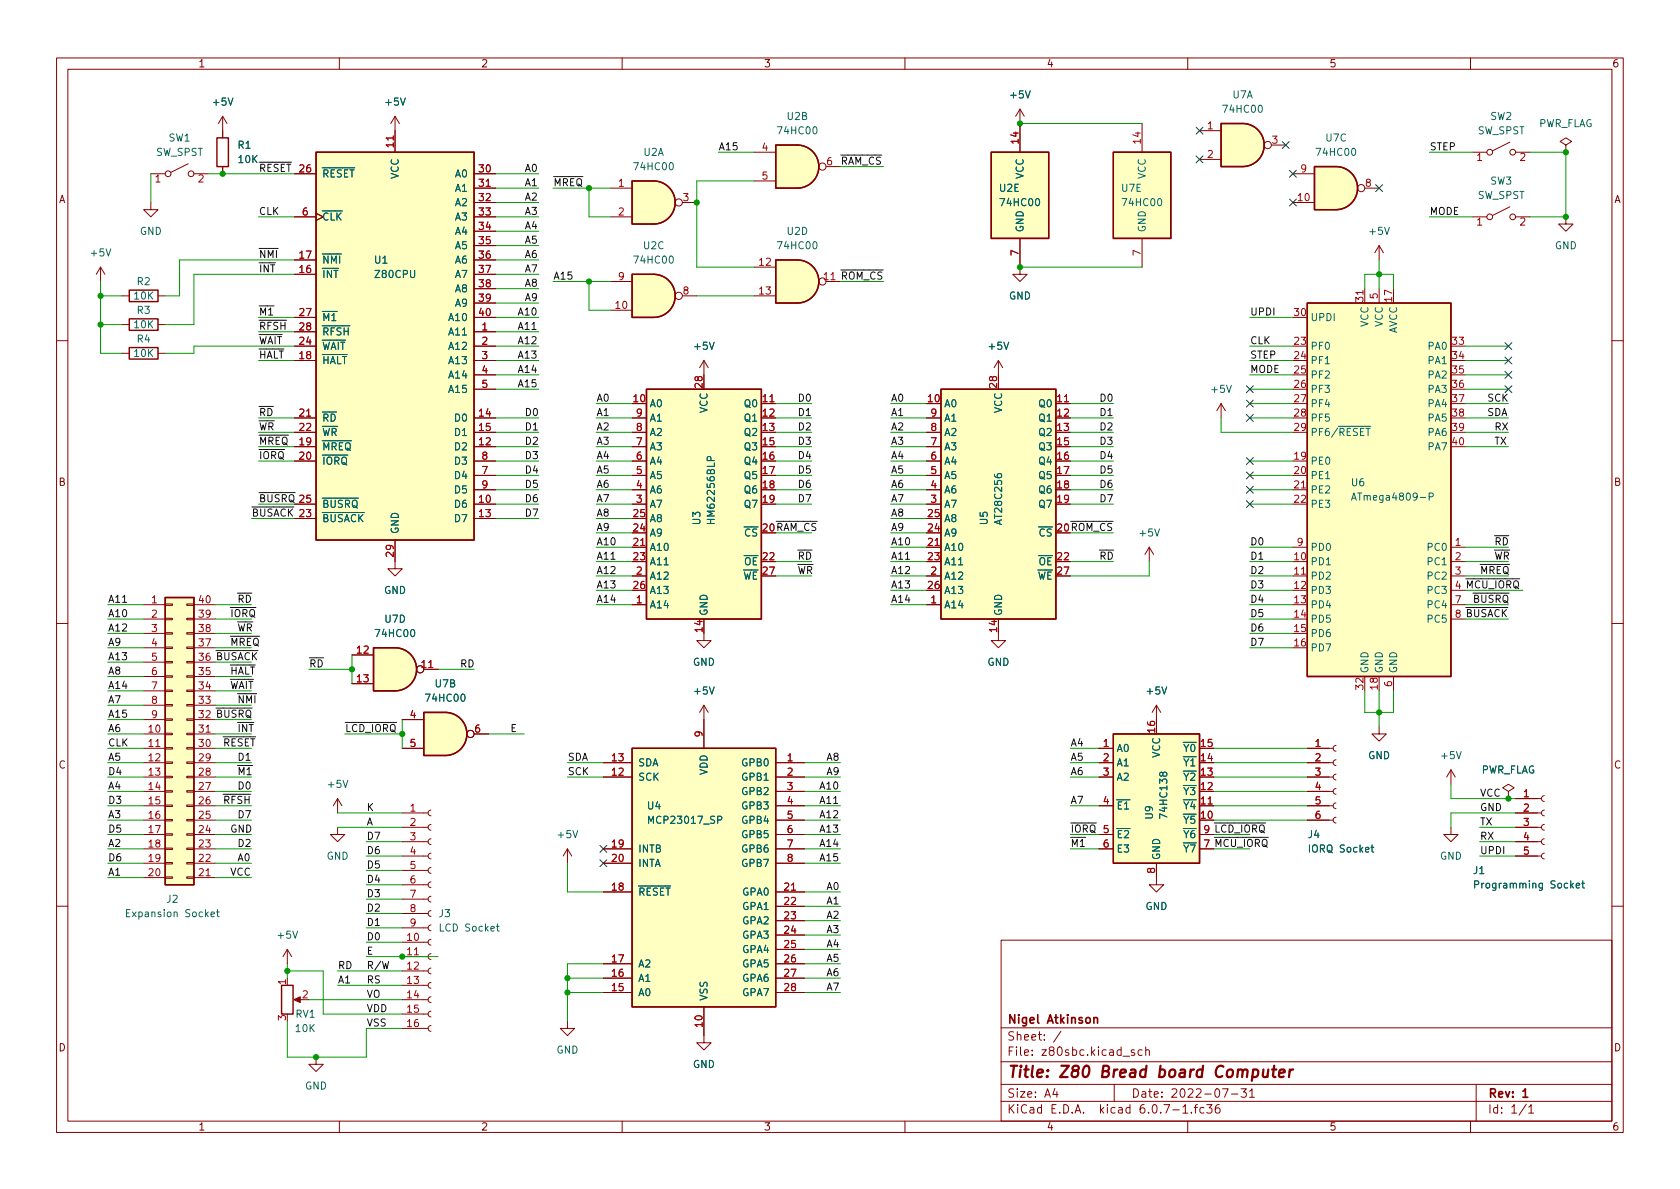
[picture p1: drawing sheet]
<svg xmlns="http://www.w3.org/2000/svg" width="297mm" height="210mm" viewBox="0 0 297 210" stroke-linecap="round" stroke-linejoin="round" font-family="sans-serif">
<defs><g id="words">
<text font-size="2.8" fill="#840000" x="178" y="190.6">Title: Z80 Bread board Computer</text>
<g font-size="2.1" fill="#840000">
<text x="178" y="184">Sheet: /</text>
<text x="178" y="181">Nigel Atkinson</text>
<text x="178" y="186.7">File: z80sbc.kicad_sch</text>
<text x="178" y="196.9">KiCad E.D.A. kicad 6.0.7-1.fc36</text>
<text x="178" y="194.1">Size: A4</text>
<text x="200" y="194.1">Date: 2022-07-31</text>
<text x="263" y="194.1">Rev: 1</text>
<text x="263" y="196.9">Id: 1/1</text>
</g>
<g font-size="1.8" fill="#840000">
<text x="35" y="11.9">1</text>
<text x="85" y="11.9">2</text>
<text x="135" y="11.9">3</text>
<text x="185" y="11.9">4</text>
<text x="235" y="11.9">5</text>
<text x="285" y="11.9">6</text>
<text x="10.3" y="35.9">A</text>
<text x="285.3" y="35.9">A</text>
<text x="10.3" y="85.9">B</text>
<text x="285.3" y="85.9">B</text>
<text x="10.3" y="135.9">C</text>
<text x="285.3" y="135.9">C</text>
<text x="10.3" y="185.9">D</text>
<text x="285.3" y="185.9">D</text>
<text x="35" y="199.9">1</text>
<text x="85" y="199.9">2</text>
<text x="135" y="199.9">3</text>
<text x="185" y="199.9">4</text>
<text x="235" y="199.9">5</text>
<text x="285" y="199.9">6</text>
</g>
<g font-size="1.8" fill="#006464">
<text x="178.7" y="17.4">+5V</text>
<text x="217.9" y="17.4">U7A</text>
<text x="37.8" y="18.7">+5V</text>
<text x="68.3" y="18.7">+5V</text>
<text x="137.7" y="23.7">74HC00</text>
<text x="139.2" y="21.2">U2B</text>
<text x="216.5" y="19.9">74HC00</text>
<text x="261.2" y="23.7">SW_SPST</text>
<text x="263.5" y="21.2">SW2</text>
<text x="271.9" y="22.5">PWR_FLAG</text>
<text x="27.5" y="27.6">SW_SPST</text>
<text x="29.8" y="25">SW1</text>
<text x="42.1" y="26.3">R1</text>
<text x="42.2" y="28.8">10K</text>
<text x="113.8" y="27.6">U2A</text>
<text x="233" y="27.6">74HC00</text>
<text x="234.5" y="25">U7C</text>
<text x="56.9" y="31.4">~{RESET}</text>
<text x="70.5" y="31.7" transform="rotate(-90 70.5 31.7)">VCC</text>
<text x="80.5" y="31.4">A0</text>
<text x="80.5" y="33.9">A1</text>
<text x="112.3" y="30.1">74HC00</text>
<text x="176.7" y="33.9">U2E</text>
<text x="181" y="31.7" transform="rotate(-90 181 31.7)">VCC</text>
<text x="198.3" y="33.9">U7E</text>
<text x="202.6" y="31.7" transform="rotate(-90 202.6 31.7)">VCC</text>
<text x="261.2" y="35.2">SW_SPST</text>
<text x="263.5" y="32.6">SW3</text>
<text x="24.7" y="41.5">GND</text>
<text x="56.9" y="39">~{CLK}</text>
<text x="80.5" y="36.4">A2</text>
<text x="80.5" y="39">A3</text>
<text x="80.5" y="41.5">A4</text>
<text x="139.2" y="41.5">U2D</text>
<text x="177.1" y="36.4">74HC00</text>
<text x="181" y="41.1" transform="rotate(-90 181 41.1)">GND</text>
<text x="198.7" y="36.4">74HC00</text>
<text x="202.6" y="41.1" transform="rotate(-90 202.6 41.1)">GND</text>
<text x="242.2" y="41.5">+5V</text>
<text x="16.2" y="45.3">+5V</text>
<text x="56.9" y="46.6">~{NMI}</text>
<text x="66.3" y="46.6">U1</text>
<text x="80.5" y="44.1">A5</text>
<text x="80.5" y="46.6">A6</text>
<text x="112.3" y="46.6">74HC00</text>
<text x="113.8" y="44.1">U2C</text>
<text x="137.7" y="44.1">74HC00</text>
<text x="274.9" y="44.1">GND</text>
<text x="23.8" y="53">10K</text>
<text x="24.3" y="50.4">R2</text>
<text x="56.9" y="49.1">~{INT}</text>
<text x="66.5" y="49.1">Z80CPU</text>
<text x="80.5" y="49.1">A7</text>
<text x="80.5" y="51.7">A8</text>
<text x="178.4" y="53">GND</text>
<text x="23.8" y="58">10K</text>
<text x="24.3" y="55.5">R3</text>
<text x="56.9" y="56.8">~{M1}</text>
<text x="56.9" y="59.3">~{RFSH}</text>
<text x="79.6" y="59.3">A11</text>
<text x="79.6" y="56.8">A10</text>
<text x="80.5" y="54.2">A9</text>
<text x="231.6" y="56.8">UPDI</text>
<text x="241.9" y="57.8" transform="rotate(-90 241.9 57.8)">VCC</text>
<text x="244.5" y="57.8" transform="rotate(-90 244.5 57.8)">VCC</text>
<text x="247" y="59.1" transform="rotate(-90 247 59.1)">AVCC</text>
<text x="23.8" y="63.1">10K</text>
<text x="24.3" y="60.6">R4</text>
<text x="56.9" y="64.4">~{HALT}</text>
<text x="56.9" y="61.8">~{WAIT}</text>
<text x="79.6" y="61.8">A12</text>
<text x="79.6" y="64.4">A13</text>
<text x="122.9" y="61.8">+5V</text>
<text x="174.9" y="61.8">+5V</text>
<text x="231.6" y="61.8">PF0</text>
<text x="231.6" y="64.4">PF1</text>
<text x="252.6" y="61.8">PA0</text>
<text x="252.6" y="64.4">PA1</text>
<text x="79.6" y="66.9">A14</text>
<text x="79.6" y="69.5">A15</text>
<text x="214.3" y="69.5">+5V</text>
<text x="231.6" y="66.9">PF2</text>
<text x="231.6" y="69.5">PF3</text>
<text x="252.6" y="66.9">PA2</text>
<text x="252.6" y="69.5">PA3</text>
<text x="56.9" y="74.5">~{RD}</text>
<text x="56.9" y="77.1">~{WR}</text>
<text x="80.5" y="74.5">D0</text>
<text x="80.5" y="77.1">D1</text>
<text x="114.8" y="72">A0</text>
<text x="114.8" y="77.1">A2</text>
<text x="114.8" y="74.5">A1</text>
<text x="125.1" y="73.1" transform="rotate(-90 125.1 73.1)">VCC</text>
<text x="131.8" y="72">Q0</text>
<text x="131.8" y="74.5">Q1</text>
<text x="131.8" y="77.1">Q2</text>
<text x="166.9" y="72">A0</text>
<text x="166.9" y="77.1">A2</text>
<text x="166.9" y="74.5">A1</text>
<text x="177.2" y="73.1" transform="rotate(-90 177.2 73.1)">VCC</text>
<text x="183.8" y="72">Q0</text>
<text x="183.8" y="74.5">Q1</text>
<text x="183.8" y="77.1">Q2</text>
<text x="231.6" y="72">PF4</text>
<text x="231.6" y="74.5">PF5</text>
<text x="231.6" y="77.1">PF6/~{RESET}</text>
<text x="252.6" y="72">PA4</text>
<text x="252.6" y="74.5">PA5</text>
<text x="252.6" y="77.1">PA6</text>
<text x="56.9" y="79.6">~{MREQ}</text>
<text x="56.9" y="82.2">~{IORQ}</text>
<text x="80.5" y="79.6">D2</text>
<text x="80.5" y="82.2">D3</text>
<text x="114.8" y="82.2">A4</text>
<text x="114.8" y="79.6">A3</text>
<text x="131.8" y="79.6">Q3</text>
<text x="131.8" y="82.2">Q4</text>
<text x="166.9" y="82.2">A4</text>
<text x="166.9" y="79.6">A3</text>
<text x="183.8" y="79.6">Q3</text>
<text x="183.8" y="82.2">Q4</text>
<text x="231.6" y="82.2">PE0</text>
<text x="252.6" y="79.6">PA7</text>
<text x="56.9" y="89.8">~{BUSRQ}</text>
<text x="80.5" y="89.8">D6</text>
<text x="80.5" y="84.7">D4</text>
<text x="80.5" y="87.2">D5</text>
<text x="114.8" y="89.8">A7</text>
<text x="114.8" y="87.2">A6</text>
<text x="114.8" y="84.7">A5</text>
<text x="131.8" y="84.7">Q5</text>
<text x="131.8" y="87.2">Q6</text>
<text x="131.8" y="89.8">Q7</text>
<text x="166.9" y="89.8">A7</text>
<text x="166.9" y="87.2">A6</text>
<text x="166.9" y="84.7">A5</text>
<text x="183.8" y="84.7">Q5</text>
<text x="183.8" y="87.2">Q6</text>
<text x="183.8" y="89.8">Q7</text>
<text x="231.6" y="84.7">PE1</text>
<text x="231.6" y="87.2">PE2</text>
<text x="231.6" y="89.8">PE3</text>
<text x="239" y="86">U6</text>
<text x="239.9" y="88.5">ATmega4809-P</text>
<text x="56.9" y="92.3">~{BUSACK}</text>
<text x="70.5" y="94.5" transform="rotate(-90 70.5 94.5)">GND</text>
<text x="80.5" y="92.3">D7</text>
<text x="114.8" y="94.9">A9</text>
<text x="114.8" y="92.3">A8</text>
<text x="123.8" y="92.7" transform="rotate(-90 123.8 92.7)">U3</text>
<text x="126.4" y="92.3" transform="rotate(-90 126.4 92.3)">HM62256BLP</text>
<text x="130.3" y="94.9">~{CS}</text>
<text x="166.9" y="94.9">A9</text>
<text x="166.9" y="92.3">A8</text>
<text x="174.6" y="92.7" transform="rotate(-90 174.6 92.7)">U5</text>
<text x="177.2" y="92.5" transform="rotate(-90 177.2 92.5)">AT28C256</text>
<text x="182.3" y="94.9">~{CS}</text>
<text x="201.6" y="94.9">+5V</text>
<text x="114.8" y="97.4">A10</text>
<text x="114.8" y="99.9">A11</text>
<text x="130.2" y="99.9">~{OE}</text>
<text x="166.9" y="97.4">A10</text>
<text x="166.9" y="99.9">A11</text>
<text x="182.3" y="99.9">~{OE}</text>
<text x="231.6" y="99.9">PD1</text>
<text x="231.6" y="97.4">PD0</text>
<text x="252.6" y="97.4">PC0</text>
<text x="252.6" y="99.9">PC1</text>
<text x="67.9" y="105">GND</text>
<text x="114.8" y="107.6">A14</text>
<text x="114.8" y="102.5">A12</text>
<text x="114.8" y="105">A13</text>
<text x="129.9" y="102.5">~{WE}</text>
<text x="166.9" y="107.6">A14</text>
<text x="166.9" y="102.5">A12</text>
<text x="166.9" y="105">A13</text>
<text x="182" y="102.5">~{WE}</text>
<text x="231.6" y="102.5">PD2</text>
<text x="231.6" y="105">PD3</text>
<text x="231.6" y="107.6">PD4</text>
<text x="252.6" y="102.5">PC2</text>
<text x="252.6" y="105">PC3</text>
<text x="252.6" y="107.6">PC4</text>
<text x="66.6" y="112.6">74HC00</text>
<text x="68.1" y="110.1">U7D</text>
<text x="125.1" y="109" transform="rotate(-90 125.1 109)">GND</text>
<text x="177.2" y="109" transform="rotate(-90 177.2 109)">GND</text>
<text x="231.6" y="110.1">PD5</text>
<text x="231.6" y="112.6">PD6</text>
<text x="252.6" y="110.1">PC5</text>
<text x="122.5" y="117.7">GND</text>
<text x="174.6" y="117.7">GND</text>
<text x="231.6" y="115.2">PD7</text>
<text x="241.9" y="119.1" transform="rotate(-90 241.9 119.1)">GND</text>
<text x="244.5" y="119.1" transform="rotate(-90 244.5 119.1)">GND</text>
<text x="247" y="119.1" transform="rotate(-90 247 119.1)">GND</text>
<text x="75.5" y="124.1">74HC00</text>
<text x="77" y="121.5">U7B</text>
<text x="122.9" y="122.8">+5V</text>
<text x="202.9" y="122.8">+5V</text>
<text x="112.8" y="135.5">SDA</text>
<text x="125.1" y="137.1" transform="rotate(-90 125.1 137.1)">VDD</text>
<text x="131.3" y="135.5">GPB0</text>
<text x="197.4" y="133">A0</text>
<text x="197.4" y="135.5">A1</text>
<text x="205.1" y="134" transform="rotate(-90 205.1 134)">VCC</text>
<text x="208" y="135.5">~{Y1}</text>
<text x="208" y="133">~{Y0}</text>
<text x="241.9" y="134.2">GND</text>
<text x="254.9" y="134.2">+5V</text>
<text x="261.7" y="136.8">PWR_FLAG</text>
<text x="58.1" y="139.3">+5V</text>
<text x="112.8" y="138">SCK</text>
<text x="114.5" y="143.1">U4</text>
<text x="131.3" y="138">GPB1</text>
<text x="131.3" y="140.6">GPB2</text>
<text x="131.3" y="143.1">GPB3</text>
<text x="197.4" y="138">A2</text>
<text x="197.4" y="143.1">~{E1}</text>
<text x="208" y="143.1">~{Y4}</text>
<text x="208" y="140.6">~{Y3}</text>
<text x="208" y="138">~{Y2}</text>
<text x="98.7" y="148.2">+5V</text>
<text x="115" y="145.7">MCP23017_SP</text>
<text x="131.3" y="145.7">GPB4</text>
<text x="131.3" y="148.2">GPB5</text>
<text x="197.4" y="148.2">~{E2}</text>
<text x="203.8" y="144.8" transform="rotate(-90 203.8 144.8)">U9</text>
<text x="206.4" y="144.4" transform="rotate(-90 206.4 144.4)">74HC138</text>
<text x="208" y="145.7">~{Y5}</text>
<text x="208" y="148.2">~{Y6}</text>
<text x="231.3" y="148.2">J4</text>
<text x="57.7" y="152">GND</text>
<text x="112.8" y="150.7">INTB</text>
<text x="112.8" y="153.3">INTA</text>
<text x="131.3" y="150.7">GPB6</text>
<text x="131.3" y="153.3">GPB7</text>
<text x="197.4" y="150.7">E3</text>
<text x="205.1" y="152.1" transform="rotate(-90 205.1 152.1)">GND</text>
<text x="208" y="150.7">~{Y7}</text>
<text x="231.7" y="150.7">IORQ Socket</text>
<text x="254.6" y="152">GND</text>
<text x="260.5" y="154.6">J1</text>
<text x="29.5" y="159.6">J2</text>
<text x="112.8" y="158.4">~{RESET}</text>
<text x="131.3" y="158.4">GPA0</text>
<text x="131.3" y="160.9">GPA1</text>
<text x="202.5" y="160.9">GND</text>
<text x="261.5" y="157.1">Programming Socket</text>
<text x="22.9" y="162.2">Expansion Socket</text>
<text x="49.2" y="166">+5V</text>
<text x="77.7" y="162.2">J3</text>
<text x="78" y="164.7">LCD Socket</text>
<text x="131.3" y="163.4">GPA2</text>
<text x="131.3" y="166">GPA3</text>
<text x="112.8" y="173.6">A1</text>
<text x="112.8" y="171.1">A2</text>
<text x="131.3" y="168.5">GPA4</text>
<text x="131.3" y="171.1">GPA5</text>
<text x="131.3" y="173.6">GPA6</text>
<text x="52.3" y="180">RV1</text>
<text x="112.8" y="176.1">A0</text>
<text x="125.1" y="177" transform="rotate(-90 125.1 177)">VSS</text>
<text x="131.3" y="176.1">GPA7</text>
<text x="52.3" y="182.5">10K</text>
<text x="98.4" y="186.3">GND</text>
<text x="122.5" y="188.8">GND</text>
<text x="53.9" y="192.7">GND</text>
</g>
<g font-size="1.8" fill="#a90000">
<text x="213.5" y="22.9">1</text>
<text x="69.6" y="26" transform="rotate(-90 69.6 26)">11</text>
<text x="134.8" y="26.7">4</text>
<text x="146.2" y="29.2">6</text>
<text x="180.1" y="25.4" transform="rotate(-90 180.1 25.4)">14</text>
<text x="201.7" y="25.4" transform="rotate(-90 201.7 25.4)">14</text>
<text x="213.5" y="27.9">2</text>
<text x="224.9" y="25.4">3</text>
<text x="261.1" y="28.4">1</text>
<text x="268.7" y="28.4">2</text>
<text x="27.4" y="32.3">1</text>
<text x="35.1" y="32.3">2</text>
<text x="53" y="30.5">26</text>
<text x="84.7" y="30.5">30</text>
<text x="84.7" y="33">31</text>
<text x="84.7" y="35.6">32</text>
<text x="109.4" y="33">1</text>
<text x="120.8" y="35.6">3</text>
<text x="134.8" y="31.7">5</text>
<text x="229.5" y="35.6">10</text>
<text x="230" y="30.5">9</text>
<text x="241.4" y="33">8</text>
<text x="53.5" y="38.1">6</text>
<text x="84.7" y="38.1">33</text>
<text x="84.7" y="40.6">34</text>
<text x="109.4" y="38.1">2</text>
<text x="261.1" y="39.9">1</text>
<text x="268.7" y="39.9">2</text>
<text x="53" y="45.7">17</text>
<text x="84.7" y="43.2">35</text>
<text x="84.7" y="45.7">36</text>
<text x="134.3" y="47">12</text>
<text x="180.1" y="45.2" transform="rotate(-90 180.1 45.2)">7</text>
<text x="201.7" y="45.2" transform="rotate(-90 201.7 45.2)">7</text>
<text x="53" y="48.3">16</text>
<text x="84.7" y="48.3">37</text>
<text x="84.7" y="50.8">38</text>
<text x="84.7" y="53.3">39</text>
<text x="109.4" y="49.5">9</text>
<text x="120.8" y="52.1">8</text>
<text x="134.3" y="52.1">13</text>
<text x="241" y="53.3" transform="rotate(-90 241 53.3)">31</text>
<text x="243.6" y="52.8" transform="rotate(-90 243.6 52.8)">5</text>
<text x="246.1" y="53.3" transform="rotate(-90 246.1 53.3)">17</text>
<text x="53" y="55.9">27</text>
<text x="53" y="58.4">28</text>
<text x="84.7" y="55.9">40</text>
<text x="85.2" y="58.4">1</text>
<text x="108.9" y="54.6">10</text>
<text x="228.9" y="55.9">30</text>
<text x="53" y="63.5">18</text>
<text x="53" y="61">24</text>
<text x="85.2" y="61">2</text>
<text x="85.2" y="63.5">3</text>
<text x="228.9" y="61">23</text>
<text x="228.9" y="63.5">24</text>
<text x="256.8" y="61">33</text>
<text x="256.8" y="63.5">34</text>
<text x="85.2" y="66">4</text>
<text x="85.2" y="68.6">5</text>
<text x="112" y="71.1">10</text>
<text x="124.2" y="68.5" transform="rotate(-90 124.2 68.5)">28</text>
<text x="134.9" y="71.1">11</text>
<text x="164.1" y="71.1">10</text>
<text x="176.3" y="68.5" transform="rotate(-90 176.3 68.5)">28</text>
<text x="187" y="71.1">11</text>
<text x="228.9" y="66">25</text>
<text x="228.9" y="68.6">26</text>
<text x="228.9" y="71.1">27</text>
<text x="256.8" y="66">35</text>
<text x="256.8" y="68.6">36</text>
<text x="256.8" y="71.1">37</text>
<text x="53" y="73.7">21</text>
<text x="53" y="76.2">22</text>
<text x="84.7" y="73.7">14</text>
<text x="84.7" y="76.2">15</text>
<text x="112.5" y="76.2">8</text>
<text x="112.5" y="73.7">9</text>
<text x="134.9" y="73.7">12</text>
<text x="134.9" y="76.2">13</text>
<text x="164.6" y="76.2">8</text>
<text x="164.6" y="73.7">9</text>
<text x="187" y="73.7">12</text>
<text x="187" y="76.2">13</text>
<text x="228.9" y="73.7">28</text>
<text x="228.9" y="76.2">29</text>
<text x="256.8" y="73.7">38</text>
<text x="256.8" y="76.2">39</text>
<text x="53" y="78.7">19</text>
<text x="53" y="81.3">20</text>
<text x="84.7" y="78.7">12</text>
<text x="85.2" y="83.8">7</text>
<text x="85.2" y="81.3">8</text>
<text x="112.5" y="83.8">5</text>
<text x="112.5" y="81.3">6</text>
<text x="112.5" y="78.7">7</text>
<text x="134.9" y="78.7">15</text>
<text x="134.9" y="81.3">16</text>
<text x="134.9" y="83.8">17</text>
<text x="164.6" y="83.8">5</text>
<text x="164.6" y="81.3">6</text>
<text x="164.6" y="78.7">7</text>
<text x="187" y="78.7">15</text>
<text x="187" y="81.3">16</text>
<text x="187" y="83.8">17</text>
<text x="228.9" y="81.3">19</text>
<text x="228.9" y="83.8">20</text>
<text x="256.8" y="78.7">40</text>
<text x="53" y="88.9">25</text>
<text x="84.7" y="88.9">10</text>
<text x="85.2" y="86.4">9</text>
<text x="112.5" y="88.9">3</text>
<text x="112.5" y="86.4">4</text>
<text x="134.9" y="86.4">18</text>
<text x="134.9" y="88.9">19</text>
<text x="164.6" y="88.9">3</text>
<text x="164.6" y="86.4">4</text>
<text x="187" y="86.4">18</text>
<text x="187" y="88.9">19</text>
<text x="228.9" y="86.4">21</text>
<text x="228.9" y="88.9">22</text>
<text x="53" y="91.4">23</text>
<text x="84.7" y="91.4">13</text>
<text x="112" y="94">24</text>
<text x="112" y="91.4">25</text>
<text x="134.9" y="94">20</text>
<text x="164.1" y="94">24</text>
<text x="164.1" y="91.4">25</text>
<text x="187" y="94">20</text>
<text x="69.6" y="98.4" transform="rotate(-90 69.6 98.4)">29</text>
<text x="112" y="96.5">21</text>
<text x="112" y="99.1">23</text>
<text x="112.5" y="101.6">2</text>
<text x="134.9" y="99.1">22</text>
<text x="134.9" y="101.6">27</text>
<text x="164.1" y="96.5">21</text>
<text x="164.1" y="99.1">23</text>
<text x="164.6" y="101.6">2</text>
<text x="187" y="99.1">22</text>
<text x="187" y="101.6">27</text>
<text x="228.9" y="99.1">10</text>
<text x="228.9" y="101.6">11</text>
<text x="229.4" y="96.5">9</text>
<text x="257.3" y="96.5">1</text>
<text x="257.3" y="99.1">2</text>
<text x="257.3" y="101.6">3</text>
<text x="26.8" y="106.7">1</text>
<text x="35.2" y="106.7">40</text>
<text x="112" y="104.1">26</text>
<text x="112.5" y="106.7">1</text>
<text x="164.1" y="104.1">26</text>
<text x="164.6" y="106.7">1</text>
<text x="228.9" y="104.1">12</text>
<text x="228.9" y="106.7">13</text>
<text x="257.3" y="106.7">7</text>
<text x="26.8" y="109.2">2</text>
<text x="26.8" y="111.8">3</text>
<text x="35.2" y="111.8">38</text>
<text x="35.2" y="109.2">39</text>
<text x="124.2" y="111.7" transform="rotate(-90 124.2 111.7)">14</text>
<text x="176.3" y="111.7" transform="rotate(-90 176.3 111.7)">14</text>
<text x="228.9" y="109.2">14</text>
<text x="228.9" y="111.8">15</text>
<text x="26.8" y="114.3">4</text>
<text x="26.8" y="116.8">5</text>
<text x="26.8" y="119.4">6</text>
<text x="35.2" y="119.4">35</text>
<text x="35.2" y="114.3">37</text>
<text x="63.2" y="115.6">12</text>
<text x="74.6" y="118.1">11</text>
<text x="228.9" y="114.3">16</text>
<text x="26.8" y="121.9">7</text>
<text x="26.8" y="124.5">8</text>
<text x="35.2" y="124.5">33</text>
<text x="35.2" y="121.9">34</text>
<text x="63.2" y="120.6">13</text>
<text x="241" y="121.9" transform="rotate(-90 241 121.9)">32</text>
<text x="243.6" y="121.9" transform="rotate(-90 243.6 121.9)">18</text>
<text x="246.1" y="121.4" transform="rotate(-90 246.1 121.4)">6</text>
<text x="26.3" y="129.5">10</text>
<text x="26.8" y="127">9</text>
<text x="35.2" y="129.5">31</text>
<text x="72.5" y="127">4</text>
<text x="84" y="129.5">6</text>
<text x="124.2" y="130.3" transform="rotate(-90 124.2 130.3)">9</text>
<text x="204.2" y="129.5" transform="rotate(-90 204.2 129.5)">16</text>
<text x="26.3" y="132.1">11</text>
<text x="26.3" y="134.6">12</text>
<text x="26.3" y="137.2">13</text>
<text x="35.2" y="137.2">28</text>
<text x="35.2" y="134.6">29</text>
<text x="35.2" y="132.1">30</text>
<text x="72.5" y="132.1">5</text>
<text x="108.2" y="137.2">12</text>
<text x="108.2" y="134.6">13</text>
<text x="139.2" y="134.6">1</text>
<text x="139.2" y="137.2">2</text>
<text x="195.1" y="132.1">1</text>
<text x="195.1" y="134.6">2</text>
<text x="195.1" y="137.2">3</text>
<text x="212.4" y="137.2">13</text>
<text x="212.4" y="134.6">14</text>
<text x="212.4" y="132.1">15</text>
<text x="232.6" y="132.1">1</text>
<text x="232.6" y="134.6">2</text>
<text x="232.6" y="137.2">3</text>
<text x="26.3" y="139.7">14</text>
<text x="26.3" y="142.2">15</text>
<text x="35.2" y="142.2">26</text>
<text x="35.2" y="139.7">27</text>
<text x="72.5" y="143.5">1</text>
<text x="139.2" y="139.7">3</text>
<text x="139.2" y="142.2">4</text>
<text x="195.1" y="142.2">4</text>
<text x="212.4" y="142.2">11</text>
<text x="212.4" y="139.7">12</text>
<text x="232.6" y="139.7">4</text>
<text x="232.6" y="142.2">5</text>
<text x="269.4" y="141">1</text>
<text x="269.4" y="143.5">2</text>
<text x="26.3" y="144.8">16</text>
<text x="26.3" y="147.3">17</text>
<text x="26.3" y="149.9">18</text>
<text x="35.2" y="149.9">23</text>
<text x="35.2" y="147.3">24</text>
<text x="35.2" y="144.8">25</text>
<text x="72.5" y="146">2</text>
<text x="72.5" y="148.6">3</text>
<text x="108.2" y="149.9">19</text>
<text x="139.2" y="144.8">5</text>
<text x="139.2" y="147.3">6</text>
<text x="139.2" y="149.9">7</text>
<text x="195.1" y="147.3">5</text>
<text x="195.1" y="149.9">6</text>
<text x="212.4" y="144.8">10</text>
<text x="212.9" y="149.9">7</text>
<text x="212.9" y="147.3">9</text>
<text x="232.6" y="144.8">6</text>
<text x="269.4" y="146">3</text>
<text x="269.4" y="148.6">4</text>
<text x="26.3" y="152.4">19</text>
<text x="26.3" y="154.9">20</text>
<text x="35.2" y="154.9">21</text>
<text x="35.2" y="152.4">22</text>
<text x="72.5" y="151.1">4</text>
<text x="72.5" y="153.7">5</text>
<text x="108.2" y="152.4">20</text>
<text x="139.2" y="152.4">8</text>
<text x="204.2" y="154.4" transform="rotate(-90 204.2 154.4)">8</text>
<text x="269.4" y="151.1">5</text>
<text x="72.5" y="156.2">6</text>
<text x="72.5" y="158.7">7</text>
<text x="72.5" y="161.3">8</text>
<text x="108.2" y="157.5">18</text>
<text x="138.7" y="157.5">21</text>
<text x="138.7" y="160">22</text>
<text x="72" y="166.4">10</text>
<text x="72.5" y="163.8">9</text>
<text x="138.7" y="162.6">23</text>
<text x="138.7" y="165.1">24</text>
<text x="138.7" y="167.6">25</text>
<text x="72" y="168.9">11</text>
<text x="72" y="171.4">12</text>
<text x="72" y="174">13</text>
<text x="108.2" y="172.7">16</text>
<text x="108.2" y="170.2">17</text>
<text x="138.7" y="170.2">26</text>
<text x="138.7" y="172.7">27</text>
<text x="50.5" y="174.1" transform="rotate(-90 50.5 174.1)">1</text>
<text x="53.5" y="176.5">2</text>
<text x="72" y="176.5">14</text>
<text x="72" y="179.1">15</text>
<text x="108.2" y="175.3">15</text>
<text x="138.7" y="175.3">28</text>
<text x="50.5" y="180.4" transform="rotate(-90 50.5 180.4)">3</text>
<text x="72" y="181.6">16</text>
<text x="124.2" y="181.6" transform="rotate(-90 124.2 181.6)">10</text>
</g>
<g font-size="1.8" fill="#0f0f0f">
<text x="127" y="26.6">A15</text>
<text x="148.6" y="29.1">~{RAM_CS}</text>
<text x="252.7" y="26.6">STEP</text>
<text x="45.7" y="30.4">~{RESET}</text>
<text x="92.7" y="32.9">A1</text>
<text x="92.7" y="35.5">A2</text>
<text x="92.7" y="30.4">A0</text>
<text x="45.7" y="38">CLK</text>
<text x="92.7" y="40.5">A4</text>
<text x="92.7" y="38">A3</text>
<text x="252.7" y="38">MODE</text>
<text x="45.7" y="45.6">~{NMI}</text>
<text x="92.7" y="43.1">A5</text>
<text x="92.7" y="45.6">A6</text>
<text x="45.7" y="48.2">~{INT}</text>
<text x="92.7" y="48.2">A7</text>
<text x="92.7" y="53.2">A9</text>
<text x="92.7" y="50.7">A8</text>
<text x="97.8" y="49.4">A15</text>
<text x="145.7" y="49.5">11 ~{ROM_CS}</text>
<text x="45.7" y="58.3">~{RFSH}28</text>
<text x="45.7" y="55.8">~{M1}</text>
<text x="91.4" y="58.3">A11</text>
<text x="91.4" y="55.8">A10</text>
<text x="221" y="55.8">UPDI</text>
<text x="45.7" y="63.4">~{HALT} 18</text>
<text x="45.7" y="60.9">~{WAIT} 24</text>
<text x="91.4" y="63.4">A13</text>
<text x="91.4" y="65.9">A14</text>
<text x="91.4" y="60.9">A12</text>
<text x="221" y="60.9">CLK</text>
<text x="221" y="65.9">MODE</text>
<text x="221" y="63.4">STEP</text>
<text x="91.4" y="68.5">A15</text>
<text x="105.4" y="71">A0</text>
<text x="141" y="71">D0</text>
<text x="157.5" y="71">A0</text>
<text x="194.3" y="71">D0</text>
<text x="262.9" y="71">SCK</text>
<text x="45.7" y="73.6">~{RD}</text>
<text x="45.7" y="76.1">~{WR}</text>
<text x="92.7" y="76.1">D1</text>
<text x="92.7" y="73.6">D0</text>
<text x="105.4" y="73.6">A1</text>
<text x="105.4" y="76.1">A2</text>
<text x="141" y="73.6">D1</text>
<text x="141" y="76.1">D2</text>
<text x="157.5" y="73.6">A1</text>
<text x="157.5" y="76.1">A2</text>
<text x="194.3" y="76.1">D2</text>
<text x="194.3" y="73.6">D1</text>
<text x="262.9" y="73.6">SDA</text>
<text x="264.2" y="76.1">RX</text>
<text x="45.7" y="78.6">~{MREQ}19</text>
<text x="45.7" y="81.2">~{IORQ} 20</text>
<text x="92.7" y="81.2">D3</text>
<text x="92.7" y="78.6">D2</text>
<text x="92.7" y="83.7">D4</text>
<text x="105.4" y="78.6">A3</text>
<text x="105.4" y="81.2">A4</text>
<text x="105.4" y="83.7">A5</text>
<text x="141" y="83.7">D5</text>
<text x="141" y="81.2">D4</text>
<text x="141" y="78.6">D3</text>
<text x="157.5" y="81.2">A4</text>
<text x="157.5" y="83.7">A5</text>
<text x="157.5" y="78.6">A3</text>
<text x="194.3" y="78.6">D3</text>
<text x="194.3" y="81.2">D4</text>
<text x="194.3" y="83.7">D5</text>
<text x="264.2" y="78.6">TX</text>
<text x="45.7" y="88.8">~{BUSRQ}</text>
<text x="92.7" y="88.8">D6</text>
<text x="92.7" y="86.3">D5</text>
<text x="105.4" y="88.8">A7</text>
<text x="105.4" y="86.3">A6</text>
<text x="141" y="88.8">D7</text>
<text x="141" y="86.3">D6</text>
<text x="157.5" y="88.8">A7</text>
<text x="157.5" y="86.3">A6</text>
<text x="194.3" y="88.8">D7</text>
<text x="194.3" y="86.3">D6</text>
<text x="44.4" y="91.3">~{BUSACK}</text>
<text x="92.7" y="91.3">D7</text>
<text x="105.4" y="93.9">A9</text>
<text x="105.4" y="91.3">A8</text>
<text x="134.9" y="94">20~{RAM_CS}</text>
<text x="157.5" y="91.3">A8</text>
<text x="157.5" y="93.9">A9</text>
<text x="187" y="94">20~{ROM_CS}</text>
<text x="105.4" y="99">A11</text>
<text x="105.4" y="96.4">A10</text>
<text x="105.4" y="101.5">A12</text>
<text x="141" y="99">~{RD}</text>
<text x="141" y="101.5">~{WR}</text>
<text x="157.5" y="101.5">A12</text>
<text x="157.5" y="96.4">A10</text>
<text x="157.5" y="99">A11</text>
<text x="194.3" y="99">~{RD}</text>
<text x="221" y="99">D1</text>
<text x="221" y="101.5">D2</text>
<text x="221" y="96.4">D0</text>
<text x="261.6" y="101.5">~{MREQ}</text>
<text x="264.2" y="99">~{WR}</text>
<text x="264.2" y="96.4">~{RD}</text>
<text x="19" y="106.6">A11</text>
<text x="41.9" y="106.6">~{RD}</text>
<text x="105.4" y="104">A13</text>
<text x="105.4" y="106.6">A14</text>
<text x="157.5" y="104">A13</text>
<text x="157.5" y="106.6">A14</text>
<text x="221" y="106.6">D4</text>
<text x="221" y="104">D3</text>
<text x="257.3" y="104.1">4 ~{MCU_IORQ}</text>
<text x="260.3" y="106.6">~{BUSRQ}</text>
<text x="19" y="111.7">A12</text>
<text x="19" y="109.1">A10</text>
<text x="40.6" y="109.1">~{IORQ}</text>
<text x="41.9" y="111.7">~{WR}</text>
<text x="221" y="111.7">D6</text>
<text x="221" y="109.1">D5</text>
<text x="257.3" y="109.2">8 ~{BUSACK}</text>
<text x="19" y="114.2">A9</text>
<text x="19" y="116.7">A13</text>
<text x="19" y="119.3">A8</text>
<text x="35.2" y="116.8">36 ~{BUSACK}</text>
<text x="40.6" y="119.3">~{HALT}</text>
<text x="40.6" y="114.2">~{MREQ}</text>
<text x="54.6" y="118">~{RD}</text>
<text x="81.3" y="118">RD</text>
<text x="221" y="114.2">D7</text>
<text x="19" y="124.4">A7</text>
<text x="19" y="121.8">A14</text>
<text x="40.6" y="121.8">~{WAIT}</text>
<text x="41.9" y="124.4">~{NMI}</text>
<text x="19" y="132">CLK</text>
<text x="19" y="126.9">A15</text>
<text x="19" y="129.4">A6</text>
<text x="35.2" y="127">32 ~{BUSRQ}</text>
<text x="39.4" y="132">~{RESET}</text>
<text x="41.9" y="129.4">~{INT}</text>
<text x="90.2" y="129.4">E</text>
<text x="189.2" y="132">A4</text>
<text x="19" y="134.5">A5</text>
<text x="19" y="137.1">D4</text>
<text x="41.9" y="134.5">D1</text>
<text x="41.9" y="137.1">~{M1}</text>
<text x="100.3" y="134.5">SDA</text>
<text x="100.3" y="137.1">SCK</text>
<text x="146" y="134.5">A8</text>
<text x="146" y="137.1">A9</text>
<text x="189.2" y="134.5">A5</text>
<text x="189.2" y="137.1">A6</text>
<text x="19" y="142.1">D3</text>
<text x="19" y="139.6">A4</text>
<text x="39.4" y="142.1">~{RFSH}</text>
<text x="41.9" y="139.6">D0</text>
<text x="64.8" y="143.4">K</text>
<text x="144.8" y="142.1">A11</text>
<text x="144.8" y="139.6">A10</text>
<text x="189.2" y="142.1">A7</text>
<text x="261.6" y="143.4">GND</text>
<text x="261.6" y="140.9">VCC</text>
<text x="19" y="147.2">D5</text>
<text x="19" y="144.7">A3</text>
<text x="19" y="149.8">A2</text>
<text x="40.6" y="147.2">GND</text>
<text x="41.9" y="149.8">D2</text>
<text x="41.9" y="144.7">D7</text>
<text x="64.8" y="148.5">D7</text>
<text x="64.8" y="145.9">A</text>
<text x="144.8" y="149.8">A14</text>
<text x="144.8" y="147.2">A13</text>
<text x="144.8" y="144.7">A12</text>
<text x="189.2" y="147.2">~{IORQ}</text>
<text x="212.9" y="149.9">7 ~{MCU_IORQ}</text>
<text x="212.9" y="147.3">9 ~{LCD_IORQ}</text>
<text x="261.6" y="145.9">TX</text>
<text x="261.6" y="148.5">RX</text>
<text x="19" y="152.3">D6</text>
<text x="19" y="154.8">A1</text>
<text x="40.6" y="154.8">VCC</text>
<text x="41.9" y="152.3">A0</text>
<text x="64.8" y="153.6">D5</text>
<text x="64.8" y="151">D6</text>
<text x="144.8" y="152.3">A15</text>
<text x="261.6" y="151">UPDI</text>
<text x="64.8" y="161.2">D2</text>
<text x="64.8" y="156.1">D4</text>
<text x="64.8" y="158.6">D3</text>
<text x="146" y="159.9">A1</text>
<text x="146" y="157.4">A0</text>
<text x="64.8" y="163.7">D1</text>
<text x="64.8" y="166.3">D0</text>
<text x="146" y="167.5">A4</text>
<text x="146" y="162.5">A2</text>
<text x="146" y="165">A3</text>
<text x="59.7" y="173.9">A1</text>
<text x="59.7" y="171.3">RD</text>
<text x="64.8" y="173.9">RS</text>
<text x="64.8" y="171.3">R/W</text>
<text x="64.8" y="168.8">E</text>
<text x="146" y="170.1">A5</text>
<text x="146" y="172.6">A6</text>
<text x="64.8" y="176.4">VO</text>
<text x="64.8" y="179">VDD</text>
<text x="146" y="175.2">A7</text>
<text x="64.8" y="181.5">VSS</text>
</g>
<g font-size="1.8" fill="#009600">
<text x="97.8" y="32.9">~{MREQ}</text>
<text x="61" y="129.4">~{LCD_IORQ}</text>
</g>
</g></defs>
<g fill="none" stroke="#840000" stroke-width=".18">
<path d="M10 10.2h277v190.1h-277zM12 12.2h273v186.1h-273zM60 10.2v2M110 10.2v2M160 10.2v2M180.3 19.3l-.7 1.3M180.3 19.3v7.6M180.3 19.3l.8 1.3M210 10.2v2M260 10.2v2M26.7 35.8v1.3h1.2l-1.2 1.2-1.3-1.2h1.3M26.7 30.7h2.5"/>
<path d="M33.3 29l-3.1 1.5M34.3 30.7h2.5M39.4 20.6v3.8M39.4 29.5v1.2M39.4 20.6l-.8 1.2M39.4 20.6l.7 1.2M52.1 30.7h3.8M52.1 38.3h3.8M55.9 37.7l1.2 .6-1.2 .7M69.8 20.6v6.3M69.8 20.6l-.7 1.2M69.8 20.6l.8 1.2"/>
<path d="M83.8 30.7h3.8M83.8 33.3h3.8M83.8 35.8h3.8M83.8 38.3h3.8M107.9 33.3h3.9M107.9 38.3h3.9M120.6 35.8h2.6M133.3 26.9h3.9M133.3 32h3.9M146 29.5h2.6M201.9 21.8v5.1M212.1 23.1h3.8"/>
<path d="M212.1 28.2h3.8M224.8 25.6h2.5M228.6 30.7h3.8M228.6 35.8h3.8M241.3 33.3h2.5M260.3 38.3h2.6M260.3 26.9h2.6M267 36.6l-3.1 1.5M267 25.1l-3.1 1.6M268 38.3h2.5M268 26.9h2.5M276.9 25.6l1-.6-1-.6-1.1 .6 1.1 .6v1.3"/>
<path d="M276.9 26.9h.1M276.9 38.3v1.3h1.2l-1.2 1.3-1.3-1.3h1.3M17.8 47.2l-.8 1.3M17.8 47.2v2.6M17.8 47.2l.7 1.3M21.6 52.3h1.3M21.6 57.4h1.3M27.9 52.3h1.3M27.9 57.4h1.3M52.1 58.7h3.8M52.1 48.5h3.8M52.1 46h3.8"/>
<path d="M52.1 56.1h3.8M83.8 58.7h3.8M83.8 48.5h3.8M83.8 46h3.8M83.8 56.1h3.8M83.8 40.9h3.8M83.8 43.4h3.8M83.8 51h3.8M83.8 53.6h3.8M107.9 54.9h3.9M107.9 49.8h3.9M120.6 52.3h2.6"/>
<path d="M133.3 47.2h3.9M133.3 52.3h3.9M180.3 42.2v6.3h1.3l-1.3 1.3-1.2-1.3h1.2M201.9 42.2v5M241.3 51v2.6M243.8 43.4l-.7 1.3M243.8 43.4v2.6M243.8 51v2.6M243.8 43.4l.8 1.3M10 60.2h2M21.6 62.5h1.3M27.9 62.5h1.3"/>
<path d="M52.1 79h3.8M52.1 73.9h3.8M52.1 76.4h3.8M52.1 63.7h3.8M52.1 61.2h3.8M83.8 79h3.8M83.8 73.9h3.8M83.8 76.4h3.8M83.8 63.7h3.8M83.8 61.2h3.8M83.8 66.3h3.8M83.8 68.8h3.8"/>
<path d="M111.8 79h2.5M111.8 73.9h2.5M111.8 76.4h2.5M124.5 63.7v2.6M124.5 63.7l-.8 1.3M124.5 63.7l.7 1.3M134.6 71.4h2.6M163.8 79h2.6M163.8 73.9h2.6M163.8 76.4h2.6M176.5 63.7l-.7 1.3M176.5 63.7v2.6"/>
<path d="M176.5 63.7l.8 1.3M186.7 71.4h2.5M215.9 71.4l-.8 1.2M215.9 71.4v2.5M215.9 71.4l.8 1.2M285 60.2h2M52.1 89.1h3.8M52.1 91.7h3.8M52.1 81.5h3.8M69.8 95.5v5.1h1.3l-1.3 1.2-1.2-1.2h1.2M83.8 89.1h3.8M83.8 91.7h3.8"/>
<path d="M83.8 81.5h3.8M83.8 84.1h3.8M83.8 86.6h3.8M111.8 89.1h2.5M111.8 81.5h2.5M111.8 84.1h2.5M111.8 86.6h2.5M111.8 96.8h2.5M163.8 89.1h2.6M163.8 81.5h2.6M163.8 84.1h2.6M163.8 86.6h2.6"/>
<path d="M163.8 96.8h2.6M203.2 96.8l-.8 1.2M203.2 96.8v2.5M203.2 96.8l.8 1.2M228.6 86.6h2.5M228.6 96.8h2.5M256.5 96.8h2.6M256.5 99.3h2.6M10 110.2h2M25.4 106.9h3.8M25.4 109.5h3.8M25.4 112h3.8"/>
<path d="M25.4 119.6h3.8M25.4 117.1h3.8M25.4 114.5h3.8M29.2 119.5h1.3v.3h-1.3zM29.2 117h1.3v.2h-1.3zM29.2 114.4h1.3v.3h-1.3zM29.2 111.9h1.3v.2h-1.3zM29.2 109.3h1.3v.3h-1.3zM29.2 106.8h1.3v.3h-1.3zM33 119.5h1.3v.3h-1.3zM33 117h1.3v.2h-1.3zM33 114.4h1.3v.3h-1.3z"/>
<path d="M33 111.9h1.3v.2h-1.3zM33 109.3h1.3v.3h-1.3zM33 106.8h1.3v.3h-1.3zM34.3 106.9h3.8M34.3 109.5h3.8M34.3 112h3.8M34.3 119.6h3.8M34.3 117.1h3.8M34.3 114.5h3.8M62.2 115.8h3.8M74.9 118.4h2.6M111.8 106.9h2.5"/>
<path d="M111.8 101.8h2.5M124.5 112v1.3h1.2l-1.2 1.2-1.3-1.2h1.3M163.8 106.9h2.6M163.8 101.8h2.6M176.5 112v1.3h1.3l-1.3 1.2-1.2-1.2h1.2M228.6 101.8h2.5M246.4 119.6v2.6M256.5 106.9h2.6M256.5 101.8h2.6M256.5 104.4h2.6M256.5 109.5h2.6M285 110.2h2"/>
<path d="M25.4 134.9h3.8M25.4 137.4h3.8M25.4 139.9h3.8M25.4 132.3h3.8M25.4 127.2h3.8M25.4 129.8h3.8M25.4 124.7h3.8M25.4 122.2h3.8M29.2 139.8h1.3v.3h-1.3zM29.2 137.3h1.3v.2h-1.3zM29.2 134.7h1.3v.3h-1.3zM29.2 132.2h1.3v.3h-1.3z"/>
<path d="M29.2 129.7h1.3v.2h-1.3zM29.2 127.1h1.3v.3h-1.3zM29.2 124.6h1.3v.2h-1.3zM29.2 122h1.3v.3h-1.3zM33 139.8h1.3v.3h-1.3zM33 137.3h1.3v.2h-1.3zM33 134.7h1.3v.3h-1.3zM33 132.2h1.3v.3h-1.3zM33 129.7h1.3v.2h-1.3zM33 127.1h1.3v.3h-1.3zM33 124.6h1.3v.2h-1.3zM33 122h1.3v.3h-1.3z"/>
<path d="M34.3 134.9h3.8M34.3 137.4h3.8M34.3 139.9h3.8M34.3 132.3h3.8M34.3 127.2h3.8M34.3 129.8h3.8M34.3 124.7h3.8M34.3 122.2h3.8M62.2 120.9h3.8M71.1 132.3h3.8M71.1 127.2h3.8M83.8 129.8h2.6"/>
<path d="M106.7 134.9h5.1M106.7 137.4h5.1M124.5 124.7v7.6M124.5 124.7l-.8 1.3M124.5 124.7l.7 1.3M137.2 134.9h5M137.2 137.4h5M137.2 139.9h5M194.3 134.9h2.5M194.3 137.4h2.5M194.3 132.3h2.5M204.5 124.7l-.8 1.3"/>
<path d="M204.5 124.7v2.5M204.5 124.7l.7 1.3M231.1 134.9h4.6M231.1 137.4h4.6M231.1 139.9h4.6M231.1 132.3h4.6M236.2 139.4l-.3 .2-.2 .3 .2 .4 .3 .2M236.2 136.9l-.3 .1-.2 .4 .2 .4 .3 .1M236.2 134.4l-.3 .1-.2 .4 .2 .3 .3 .2M236.2 131.8l-.3 .2-.2 .3 .2 .4 .3 .1M243.8 128.5v1.3h1.3l-1.3 1.3-1.2-1.3h1.2M256.5 136.1l-.7 1.3"/>
<path d="M256.5 136.1v2.6M256.5 136.1l.8 1.3M266.7 139.9l1-.6-1-.6-1 .6 1 .6v1.3M25.4 150.1h3.8M25.4 152.6h3.8M25.4 142.5h3.8M25.4 145h3.8M25.4 147.6h3.8M25.4 155.2h3.8M29.2 155.1h1.3v.2h-1.3zM29.2 152.5h1.3v.3h-1.3zM29.2 150h1.3v.2h-1.3z"/>
<path d="M29.2 147.4h1.3v.3h-1.3zM29.2 144.9h1.3v.3h-1.3zM29.2 142.4h1.3v.2h-1.3zM33 155.1h1.3v.2h-1.3zM33 152.5h1.3v.3h-1.3zM33 150h1.3v.2h-1.3zM33 147.4h1.3v.3h-1.3zM33 144.9h1.3v.3h-1.3zM33 142.4h1.3v.2h-1.3zM34.3 150.1h3.8M34.3 152.6h3.8M34.3 142.5h3.8"/>
<path d="M34.3 145h3.8M34.3 147.6h3.8M34.3 155.2h3.8M59.7 146.3v1.3h1.3l-1.3 1.2-1.3-1.2h1.3M59.7 141.2l-.8 1.3M59.7 141.2v2.6M59.7 141.2l.8 1.3M71.1 159h4.6M71.1 156.5h4.6M71.1 153.9h4.6M71.1 151.4h4.6M71.1 148.8h4.6"/>
<path d="M71.1 146.3h4.6M71.1 143.8h4.6M76.2 158.5l-.4 .1-.1 .4 .1 .4 .4 .1M76.2 156l-.4 .1-.1 .4 .1 .3 .4 .2M76.2 153.4l-.4 .2-.1 .3 .1 .4 .4 .1M76.2 150.9l-.4 .1-.1 .4 .1 .3 .4 .2M76.2 148.3l-.4 .2-.1 .3 .1 .4 .4 .1M76.2 145.8l-.4 .1-.1 .4 .1 .4 .4 .1M76.2 143.3l-.4 .1-.1 .4 .1 .3 .4 .2M100.3 150.1l-.7 1.3M100.3 150.1v2.5M100.3 150.1l.8 1.3"/>
<path d="M106.7 157.7h5.1M106.7 150.1h5.1M106.7 152.6h5.1M137.2 157.7h5M137.2 150.1h5M137.2 152.6h5M137.2 142.5h5M137.2 145h5M137.2 147.6h5M194.3 150.1h2.5M194.3 142.5h2.5M194.3 147.6h2.5"/>
<path d="M204.5 152.6v3.9h1.2l-1.2 1.2-1.3-1.2h1.3M212.1 150.1h2.5M212.1 142.5h2.5M212.1 147.6h2.5M231.1 142.5h4.6M231.1 145h4.6M236.2 144.5l-.3 .2-.2 .3 .2 .4 .3 .1M236.2 142l-.3 .1-.2 .4 .2 .3 .3 .2M256.5 146.3v1.3h1.3l-1.3 1.2-1.2-1.2h1.2M266.7 141.2h.1M268 151.4h4.5M268 148.8h4.5"/>
<path d="M268 146.3h4.5M268 143.8h4.5M268 141.2h4.5M273 150.9l-.3 .1-.2 .4 .2 .3 .3 .2M273 148.3l-.3 .2-.2 .3 .2 .4 .3 .1M273 145.8l-.3 .1-.2 .4 .2 .4 .3 .1M273 143.3l-.3 .1-.2 .4 .2 .3 .3 .2M273 140.7l-.3 .2-.2 .3 .2 .4 .3 .1M10 160.2h2M50.8 167.9l-.8 1.3M50.8 167.9v2.5M50.8 167.9l.8 1.3"/>
<path d="M52.3 176.8h1M71.1 176.8h4.6M71.1 179.3h4.6M71.1 174.2h4.6M71.1 171.7h4.6M71.1 169.2h4.6M71.1 166.6h4.6M71.1 164.1h4.6M71.1 161.5h4.6M76.2 178.8l-.4 .2-.1 .3 .1 .4 .4 .1M76.2 176.3l-.4 .1-.1 .4 .1 .3 .4 .2M76.2 173.7l-.4 .2-.1 .3 .1 .4 .4 .1"/>
<path d="M76.2 171.2l-.4 .1-.1 .4 .1 .4 .4 .1M76.2 168.7l-.4 .1-.1 .4 .1 .3 .4 .2M76.2 166.1l-.4 .2-.1 .3 .1 .4 .4 .1M76.2 163.6l-.4 .1-.1 .4 .1 .3 .4 .2M76.2 161l-.4 .2-.1 .3 .1 .4 .4 .1M106.7 175.5h5.1M106.7 173h5.1M106.7 170.4h5.1M124.5 178v6.4h1.2l-1.2 1.3-1.3-1.3h1.3M137.2 175.5h5M137.2 173h5M137.2 170.4h5"/>
<path d="M137.2 160.3h5M137.2 162.8h5M137.2 165.3h5M137.2 167.9h5M177 166.3h108v32h-108zM285 160.2h2M55.9 186.9v1.3h1.2l-1.2 1.3-1.3-1.3h1.3M60 198.3v2M71.1 181.9h4.6M76.2 181.4l-.4 .1-.1 .4 .1 .3 .4 .2M100.3 180.6v1.3h1.3l-1.3 1.2-1.2-1.2h1.2M110 198.3v2"/>
<path d="M160 198.3v2M177 194.8h108M177 191.8h108M177 187.8h108M177 181.8h108M186.5 192.5l-.4 1h1M186.9 193v1M187.6 182.4l-1.3 1.9M197 191.8v3M198.6 186.8h1.1M200.6 185.7l-.4-.1-.2 .2 .1 .3 .5 .1v.4h-.6M201.9 185.7l-.4-.1-.3 .3v.4l.2 .3h.5"/>
<path d="M202.6 185.8l.2-.2 .3 .1 .1 .9M202.6 185.1v1.5M209.1 195.8l.5-.5v1.5M209.1 196.8h.9M210 198.3v2M210.6 196.7v.1M211.1 195.8h.6M211.7 195.3l-.3 .2v1.3M212.9 195.9l-.5-.1-.3 .3v.4l.2 .3h.6M213.4 195.3h.9l-.5 .6 .4 .1v.7l-.2 .1h-.4l-.2-.1M215.6 195.3a.59 .59 0 0 0-.7 .7v.5l.1 .3h.4l.2-.1 .1-.5-.1-.2-.5-.1-.2 .3M216.1 192.5h1l-.6 1.5"/>
<path d="M217.7 193.5h1.2M219.4 192.5h1l-.5 .6 .4 .1v.7l-.2 .1h-.5l-.2-.1M220.9 193l.5-.5v1.5M220.9 194h.9M260 198.3v2M261 191.8v6.5M269.9 195.3l-1.3 1.9M270.3 195.8l.4-.5v1.5M270.3 196.8h.9"/>
<circle cx="29.7" cy="30.7" r=".51"/>
<circle cx="33.8" cy="30.7" r=".51"/>
<circle cx="120" cy="35.8" r=".63"/>
<circle cx="145.4" cy="29.5" r=".63"/>
<circle cx="224.2" cy="25.6" r=".63"/>
<circle cx="240.7" cy="33.3" r=".63"/>
<circle cx="263.4" cy="38.3" r=".51"/>
<circle cx="263.4" cy="26.9" r=".51"/>
<circle cx="267.5" cy="38.3" r=".51"/>
<circle cx="267.5" cy="26.9" r=".51"/>
<circle cx="120" cy="52.3" r=".63"/>
<circle cx="145.4" cy="49.8" r=".63"/>
<circle cx="74.3" cy="118.4" r=".63"/>
<circle cx="83.2" cy="129.8" r=".63"/>
</g>
<path d="M193.4 179.9v1M193.4 180.1l.2-.2 .4 .1 .1 .9M269.3 193l.4-.5v1.5M269.3 194h.8" fill="none" stroke="#840000" stroke-width=".3"/>
<path d="M223.4 189.1l-.1 1.3a.57 .57 0 0 0 .8-.1M224.3 189.1l-.2 1.4M224.9 189.1h.8M225.3 188.5l-.2 1.7v.2l.4 .1M226.2 189.8l.9-.2v-.4l-.6-.1-.3 .3v1l.2 .1 .6-.1M228.1 189.1l-.2 1.4M228.6 189.1l-.4 .1-.2 .3" fill="none" stroke="#840000" stroke-width=".4"/>
<g fill="#ffffc2" stroke="#ffffc2" stroke-width=".18">
<path d="M141 46a3.8 3.8 0 0 1 3.8 3.8 3.8 3.8 0 0 1-3.8 3.8z"/>
<path d="M137.2 46h3.8v7.6h-3.8z"/>
<path d="M55.9 26.9h27.9v68.6h-27.9z"/>
<path d="M111.8 132.3h25.4v45.7h-25.4z"/>
<path d="M166.4 68.8h20.3v40.7h-20.3z"/>
<path d="M141 25.6a3.8 3.8 0 0 1 3.8 3.9 3.8 3.8 0 0 1-3.8 3.8z"/>
<path d="M137.2 25.6h3.8v7.7h-3.8z"/>
<path d="M236.2 29.5a3.8 3.8 0 0 1 3.8 3.8 3.8 3.8 0 0 1-3.8 3.8z"/>
<path d="M232.4 29.5h3.8v7.6h-3.8z"/>
<path d="M219.7 21.8a3.8 3.8 0 0 1 3.8 3.8 3.8 3.8 0 0 1-3.8 3.9z"/>
<path d="M215.9 21.8h3.8v7.7h-3.8z"/>
<path d="M175.3 26.9h10.1v15.3h-10.1z"/>
<path d="M196.8 26.9h10.2v15.3h-10.2z"/>
<path d="M231.1 53.6h25.4v66h-25.4z"/>
<path d="M115.6 32a3.8 3.8 0 0 1 3.8 3.8 3.8 3.8 0 0 1-3.8 3.8z"/>
<path d="M111.8 32h3.8v7.6h-3.8z"/>
<path d="M78.7 126a3.8 3.8 0 0 1 3.9 3.8 3.8 3.8 0 0 1-3.9 3.8z"/>
<path d="M74.9 126h3.8v7.6h-3.8z"/>
<path d="M69.9 114.5a3.8 3.8 0 0 1 3.8 3.9 3.8 3.8 0 0 1-3.8 3.8z"/>
<path d="M66 114.5h3.8v7.7h-3.8z"/>
<path d="M196.8 129.8h15.3v22.8h-15.3z"/>
<path d="M29.2 105.7h5.1v50.8h-5.1z"/>
<path d="M115.6 48.5a3.8 3.8 0 0 1 3.8 3.8 3.8 3.8 0 0 1-3.8 3.8z"/>
<path d="M111.8 48.5h3.8v7.6h-3.8z"/>
<path d="M114.3 68.8h20.3v40.7h-20.3z"/>
</g>
<g fill="none" stroke="#840000" stroke-width=".25">
<path d="M38.4 24.4h2v5.1h-2zM55.9 26.9h27.9v68.6h-27.9zM111.8 32h3.8a3.8 3.8 0 0 1 3.8 3.8 3.8 3.8 0 0 1-3.8 3.8h-3.8zM137.2 25.6h3.8a3.8 3.8 0 0 1 3.8 3.9 3.8 3.8 0 0 1-3.8 3.8h-3.8zM175.3 26.9h10.1v15.3h-10.1zM196.8 26.9h10.2v15.3h-10.2zM215.9 21.8h3.8a3.8 3.8 0 0 1 3.8 3.8 3.8 3.8 0 0 1-3.8 3.9h-3.8zM232.4 29.5h3.8a3.8 3.8 0 0 1 3.8 3.8 3.8 3.8 0 0 1-3.8 3.8h-3.8zM22.9 56.4h5v2h-5zM22.9 51.3h5v2h-5zM111.8 48.5h3.8a3.8 3.8 0 0 1 3.8 3.8 3.8 3.8 0 0 1-3.8 3.8h-3.8zM137.2 46h3.8a3.8 3.8 0 0 1 3.8 3.8 3.8 3.8 0 0 1-3.8 3.8h-3.8z"/>
<path d="M231.1 53.6h25.4v66h-25.4zM22.9 61.5h5v2h-5zM114.3 68.8h20.3v40.7h-20.3zM166.4 68.8h20.3v40.7h-20.3zM29.2 105.7h5.1v50.8h-5.1zM66 114.5h3.9a3.8 3.8 0 0 1 3.8 3.9 3.8 3.8 0 0 1-3.8 3.8h-3.9zM78.7 126h-3.8v7.6h3.8M78.7 126a3.8 3.8 0 0 1 3.9 3.8 3.8 3.8 0 0 1-3.9 3.8M111.8 132.3h25.4v45.7h-25.4zM196.8 129.8h15.3v22.8h-15.3zM49.8 174.2h2v5.1h-2z"/>
</g>
<path d="M51.9 176.8l1.2-.5v1z" fill="#840000" stroke="#840000" stroke-width=".18"/>
<g fill="none" stroke="#006464" stroke-width=".18">
<path d="M125.7 81.4l-.1-.6-.1-.1-.3 .1-.2 .6h1.3M239 88.5l.4-1.3 .4 1.3M239.1 88.1h.6M252.7 87.8h.6l.1-.2v-.3l-.7-.1v1.3M242.4 149.8h.5M242.6 149.4v1.1l.3 .2M260.7 156.4h.6l.2-.2-.1-.3-.7-.1v1.2M278.7 156.6l.6-.1-.1-.3h-.3l-.2 .2 .1 .6h.4M279.7 156.2h.4M279.8 155.8v1.1l.3 .1M22.4 161.4h.4M23 160.8h-.6v1.3h.6"/>
<path d="M37.3 161.7l.6-.1v-.3h-.4l-.2 .1 .1 .7h.5M38.3 161.3h.5M38.5 160.8v1.1l.3 .2M87.8 163.8h.5M88 163.4v1.1l.3 .2"/>
</g>
<path d="M189.6 149.7v-1.3l.4 .9 .5-.9v1.3M191 148.8l.4-.4v1.3M191 149.7h.7" fill="none" stroke="#0f0f0f" stroke-width=".18"/>
<g fill="none" stroke="#009600" stroke-width=".18">
<path d="M26.7 30.7v5.1M36.8 30.7h15.3M45.7 38.3h6.4M87.6 33.3h7.6M87.6 38.3h7.6M87.6 30.7h7.6M87.6 35.8h7.6M97.8 33.3h10.1M104.1 33.3v5h3.8M127 26.9h6.3M133.3 32h-10.1v15.2h10.1M148.6 29.5h7.6"/>
<path d="M180.3 21.8h21.6M252.7 38.3h7.6M252.7 26.9h7.6M270.5 26.9h6.4v11.4h-6.4M17.8 57.4h3.8M17.8 52.3h3.8M17.8 49.8v12.7h3.8M45.7 58.7h6.4M45.7 56.1h6.4M52.1 48.5h-17.8v8.9h-5.1M52.1 46h-20.4v6.3h-2.5M87.6 51h7.6"/>
<path d="M87.6 53.6h7.6M87.6 48.5h7.6M87.6 46h7.6M87.6 40.9h7.6M87.6 43.4h7.6M87.6 58.7h7.6M87.6 56.1h7.6M97.8 49.8h10.1M104.1 49.8v5.1h3.8M123.2 52.3h10.1M148.6 49.8h7.6M180.3 47.2h21.6"/>
<path d="M221 56.1h7.6M241.3 51v-2.5h5.1v2.5M243.8 46v5M45.7 79h6.4M45.7 76.4h6.4M45.7 63.7h6.4M45.7 73.9h6.4M52.1 61.2h-17.8v1.3h-5.1M87.6 61.2h7.6M87.6 79h7.6M87.6 76.4h7.6M87.6 63.7h7.6"/>
<path d="M87.6 73.9h7.6M87.6 68.8h7.6M87.6 66.3h7.6M105.4 79h6.4M105.4 76.4h6.4M105.4 73.9h6.4M105.4 71.4h6.4M137.2 79h6.3M137.2 76.4h6.3M137.2 73.9h6.3M137.2 71.4h6.3M157.5 79h6.3"/>
<path d="M157.5 76.4h6.3M157.5 73.9h6.3M157.5 71.4h6.3M189.2 79h7.6M189.2 76.4h7.6M189.2 73.9h7.6M189.2 71.4h7.6M215.9 73.9v2.5h12.7M221 61.2h7.6M221 63.7h7.6M221 73.9h7.6M221 68.8h7.6"/>
<path d="M221 66.3h7.6M221 71.4h7.6M259.1 61.2h7.6M259.1 79h7.6M259.1 76.4h7.6M259.1 63.7h7.6M259.1 73.9h7.6M259.1 68.8h7.6M259.1 66.3h7.6M259.1 71.4h7.6M44.4 91.7h7.7M45.7 89.1h6.4"/>
<path d="M45.7 81.5h6.4M87.6 89.1h7.6M87.6 84.1h7.6M87.6 81.5h7.6M87.6 91.7h7.6M87.6 86.6h7.6M105.4 89.1h6.4M105.4 84.1h6.4M105.4 81.5h6.4M105.4 91.7h6.4M105.4 99.3h6.4M105.4 94.2h6.4"/>
<path d="M105.4 86.6h6.4M105.4 96.8h6.4M137.2 89.1h6.3M137.2 84.1h6.3M137.2 81.5h6.3M137.2 99.3h6.3M137.2 94.2h6.3M137.2 86.6h6.3M157.5 89.1h6.3M157.5 84.1h6.3M157.5 81.5h6.3M157.5 91.7h6.3"/>
<path d="M157.5 99.3h6.3M157.5 94.2h6.3M157.5 86.6h6.3M157.5 96.8h6.3M189.2 89.1h7.6M189.2 84.1h7.6M189.2 81.5h7.6M189.2 99.3h7.6M189.2 94.2h7.6M189.2 86.6h7.6M203.2 99.3v2.5h-14M221 89.1h7.6"/>
<path d="M221 84.1h7.6M221 81.5h7.6M221 99.3h7.6M221 86.6h7.6M221 96.8h7.6M259.1 99.3h7.6M259.1 96.8h7.6M19 109.5h6.4M19 106.9h6.4M19 112h6.4M19 114.5h6.4M19 119.6h6.4"/>
<path d="M19 117.1h6.4M38.1 109.5h6.3M38.1 106.9h6.3M38.1 112h6.3M38.1 114.5h6.3M38.1 119.6h6.3M38.1 117.1h6.3M54.6 118.4h7.6M62.2 115.8v5.1M77.5 118.4h6.3M105.4 106.9h6.4M105.4 104.4h6.4"/>
<path d="M105.4 101.8h6.4M137.2 101.8h6.3M157.5 106.9h6.3M157.5 104.4h6.3M157.5 101.8h6.3M221 109.5h7.6M221 106.9h7.6M221 104.4h7.6M221 101.8h7.6M221 112h7.6M221 114.5h7.6M259.1 109.5h7.6"/>
<path d="M259.1 106.9h7.6M259.1 104.4h10.1M259.1 101.8h7.6M19 122.2h6.4M19 127.2h6.4M19 139.9h6.4M19 124.7h6.4M19 137.4h6.4M19 134.9h6.4M19 129.8h6.4M19 132.3h6.4M38.1 122.2h6.3"/>
<path d="M38.1 127.2h6.3M38.1 139.9h6.3M38.1 124.7h6.3M38.1 137.4h6.3M38.1 134.9h6.3M38.1 129.8h6.3M38.1 132.3h6.3M61 129.8h10.1M71.1 127.2v5.1M86.4 129.8h6.3M100.3 137.4h6.4M100.3 134.9h6.4"/>
<path d="M142.2 139.9h6.4M142.2 137.4h6.4M142.2 134.9h6.4M189.2 137.4h5.1M189.2 134.9h5.1M189.2 132.3h5.1M214.6 139.9h16.5M214.6 137.4h16.5M214.6 134.9h16.5M214.6 132.3h16.5M241.3 122.2v3.8h5.1v-3.8M243.8 122.2v6.3"/>
<path d="M256.5 138.7v2.5h11.5M19 152.6h6.4M19 147.6h6.4M19 145h6.4M19 150.1h6.4M19 142.5h6.4M19 155.2h6.4M38.1 152.6h6.3M38.1 147.6h6.3M38.1 145h6.3M38.1 150.1h6.3M38.1 142.5h6.3"/>
<path d="M38.1 155.2h6.3M59.7 143.8h11.4M59.7 146.3h11.4M64.8 151.4h6.3M64.8 148.8h6.3M64.8 156.5h6.3M64.8 153.9h6.3M64.8 159h6.3M100.3 152.6v5.1h6.4M142.2 152.6h6.4M142.2 147.6h6.4M142.2 145h6.4"/>
<path d="M142.2 150.1h6.4M142.2 157.7h6.4M142.2 142.5h6.4M189.2 147.6h5.1M189.2 150.1h5.1M189.2 142.5h5.1M214.6 147.6h6.4M214.6 145h16.5M214.6 150.1h6.4M214.6 142.5h16.5M261.6 151.4h6.4M261.6 146.3h6.4"/>
<path d="M261.6 148.8h6.4M268 143.8h-11.5v2.5M50.8 171.7h6.3v7.6h14M50.8 170.4v2.6M54.6 176.8h16.5M59.7 171.7h11.4M59.7 174.2h11.4M64.8 164.1h6.3M64.8 166.6h6.3M64.8 161.5h6.3M64.8 169.2h12.7M100.3 173h6.4"/>
<path d="M100.3 175.5h6.4M106.7 170.4h-6.4v10.2M142.2 165.3h6.4M142.2 162.8h6.4M142.2 167.9h6.4M142.2 170.4h6.4M142.2 173h6.4M142.2 175.5h6.4M142.2 160.3h6.4M50.8 180.6v6.3h14v-5h6.3"/>
</g>
<g fill="none" stroke="#000084" stroke-width=".18">
<path d="M211.5 22.5l1.2 1.2M211.5 27.6l1.2 1.2M212.7 22.5l-1.2 1.2M212.7 27.6l-1.2 1.2M226.7 25l1.2 1.3M227.9 25l-1.2 1.3M228 35.2l1.2 1.2M228 30.1l1.2 1.2M229.2 35.2l-1.2 1.2M229.2 30.1l-1.2 1.2M243.2 32.7l1.2 1.2M244.4 32.7l-1.2 1.2"/>
<path d="M220.4 68.2l1.2 1.2M220.4 70.8l1.2 1.2M220.4 73.3l1.2 1.2M221.6 68.2l-1.2 1.2M221.6 70.8l-1.2 1.2M221.6 73.3l-1.2 1.2M266.1 65.7l1.2 1.2M266.1 68.2l1.2 1.2M266.1 63.1l1.2 1.3M266.1 60.6l1.2 1.2M267.3 65.7l-1.2 1.2M267.3 68.2l-1.2 1.2"/>
<path d="M267.3 63.1l-1.2 1.3M267.3 60.6l-1.2 1.2M220.4 86l1.2 1.2M220.4 88.5l1.2 1.3M220.4 83.5l1.2 1.2M220.4 80.9l1.2 1.2M221.6 86l-1.2 1.2M221.6 88.5l-1.2 1.3M221.6 83.5l-1.2 1.2M221.6 80.9l-1.2 1.2M106.1 149.5l1.2 1.2M106.1 152l1.2 1.3"/>
<path d="M107.3 149.5l-1.2 1.2M107.3 152l-1.2 1.3"/>
</g>
<g fill="#009600" stroke="#009600" stroke-width=".18">
<circle cx="243.8" cy="126" r=".46"/>
<circle cx="266.7" cy="141.2" r=".46"/>
<circle cx="180.3" cy="21.8" r=".46"/>
<circle cx="180.3" cy="47.2" r=".46"/>
<circle cx="276.9" cy="38.3" r=".46"/>
<circle cx="243.8" cy="48.5" r=".46"/>
<circle cx="276.9" cy="26.9" r=".46"/>
<circle cx="55.9" cy="186.9" r=".46"/>
<circle cx="71.1" cy="169.2" r=".46"/>
<circle cx="100.3" cy="173" r=".46"/>
<circle cx="100.3" cy="175.5" r=".46"/>
<circle cx="62.2" cy="118.4" r=".46"/>
<circle cx="50.8" cy="171.7" r=".46"/>
<circle cx="17.8" cy="57.4" r=".46"/>
<circle cx="17.8" cy="52.3" r=".46"/>
<circle cx="39.4" cy="30.7" r=".46"/>
<circle cx="123.2" cy="35.8" r=".46"/>
<circle cx="104.1" cy="49.8" r=".46"/>
</g>
<use href="#words"/>
</svg>
